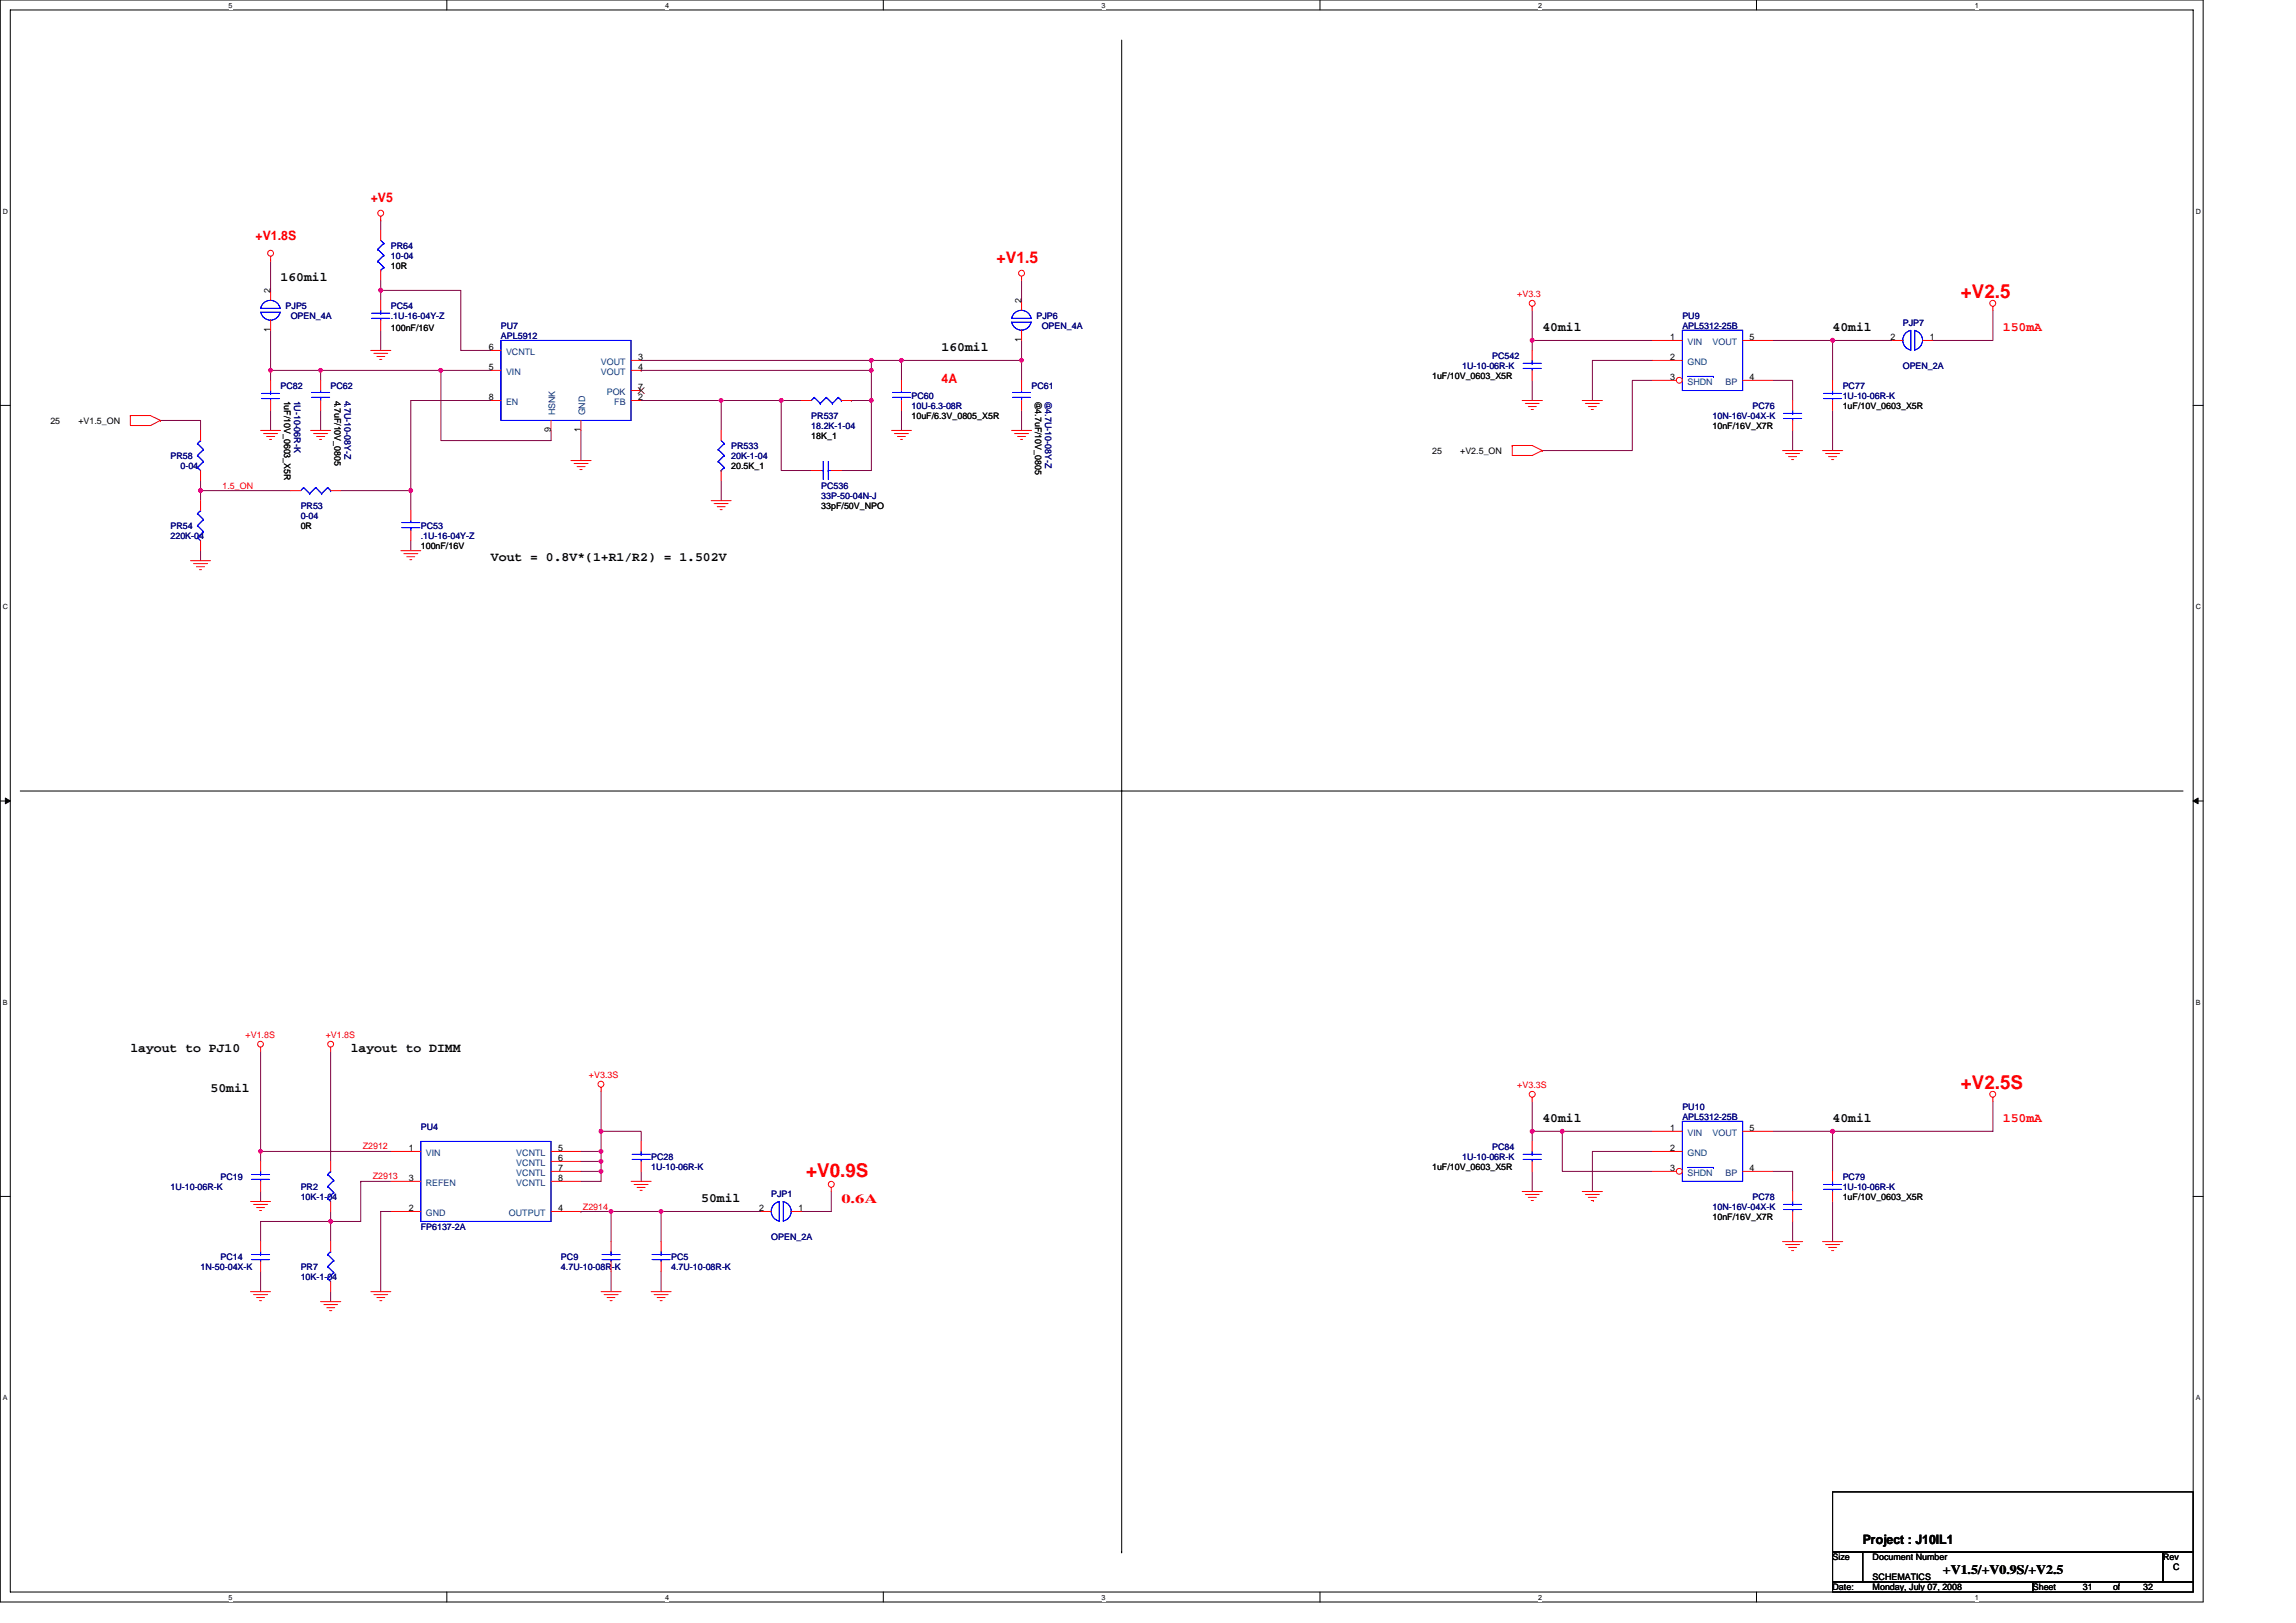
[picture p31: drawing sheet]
<svg xmlns="http://www.w3.org/2000/svg" width="297mm" height="210mm" viewBox="0 0 297 210" stroke-linecap="round" stroke-linejoin="round" font-family="sans-serif">
<defs><g id="words">
<g font-size="2.5" fill="#f00">
<text x="253.7" y="38.5">+V2.5</text>
<text x="253.7" y="140.9">+V2.5S</text>
<text x="104.3" y="152.3">+V0.9S</text>
</g>
<text font-size="2.1" fill="#f00" x="128.9" y="34">+V1.5</text>
<g font-size="1.7" fill="#f00">
<text x="48" y="26.2">+V5</text>
<text x="33.1" y="31.1">+V1.8S</text>
<text x="259.1" y="42.8">150mA</text>
<text x="121.8" y="49.5">4A</text>
<text x="259.1" y="145.2">150mA</text>
<text x="108.9" y="155.7">0.6A</text>
</g>
<g font-size="1.7">
<text x="36.3" y="36.3">160mil</text>
<text x="121.8" y="45.4">160mil</text>
<text x="199.5" y="42.8">40mil</text>
<text x="237.1" y="42.8">40mil</text>
<text x="63.5" y="72.6">Vout = 0.8V*(1+R1/R2) = 1.502V</text>
<text x="16.9" y="136.1">layout to PJ10</text>
<text x="45.4" y="136.1">layout to DIMM</text>
<text x="27.2" y="141.3">50mil</text>
<text x="199.5" y="145.2">40mil</text>
<text x="237.1" y="145.2">40mil</text>
<text x="90.7" y="155.5">50mil</text>
<text x="241" y="199.7">Project : J10IL1</text>
<text x="251.4" y="203.6">+V1.5/+V0.9S/+V2.5</text>
</g>
<g font-size="1.2" fill="#000080">
<text x="50.6" y="32.2">PR64</text>
<text x="50.6" y="33.5">10-04</text>
<text x="37" y="39.9">PJP5</text>
<text x="37.6" y="41.2">OPEN_4A</text>
<text x="50.6" y="39.9">PC54</text>
<text x="50.6" y="41.2">.1U-16-04Y-Z</text>
<text x="134.1" y="41.2">PJP6</text>
<text x="217.7" y="41.2">PU9</text>
<text x="64.8" y="42.5">PU7</text>
<text x="64.8" y="43.8">APL5912</text>
<text x="134.8" y="42.5">OPEN_4A</text>
<text x="189.2" y="47.7">1U-10-06R-K</text>
<text x="193.1" y="46.4">PC542</text>
<text x="217.7" y="42.5">APL5312-25B</text>
<text x="246.2" y="42.1">PJP7</text>
<text x="246.2" y="47.7">OPEN_2A</text>
<text x="36.3" y="50.3">PC82</text>
<text x="38.1" y="51.8" transform="rotate(90 38.1 51.8)">1U-10-06R-K</text>
<text x="42.8" y="50.3">PC62</text>
<text x="44.6" y="51.8" transform="rotate(90 44.6 51.8)">4.7U-10-08Y-Z</text>
<text x="117.9" y="51.6">PC60</text>
<text x="117.9" y="52.9">10U-6.3-08R</text>
<text x="133.5" y="50.3">PC61</text>
<text x="135.2" y="51.8" transform="rotate(90 135.2 51.8)">@4.7U-10-08Y-Z</text>
<text x="226.7" y="52.9">PC76</text>
<text x="238.4" y="50.3">PC77</text>
<text x="238.4" y="51.6">1U-10-06R-K</text>
<text x="22.1" y="59.4">PR58</text>
<text x="94.6" y="58.1">PR533</text>
<text x="94.6" y="59.4">20K-1-04</text>
<text x="105" y="54.2">PR537</text>
<text x="105" y="55.5">18.2K-1-04</text>
<text x="221.5" y="54.2">10N-16V-04X-K</text>
<text x="23.3" y="60.7">0-04</text>
<text x="38.9" y="65.8">PR53</text>
<text x="106.3" y="63.2">PC536</text>
<text x="106.3" y="64.6">33P-50-04N-J</text>
<text x="22.1" y="68.4">PR54</text>
<text x="22.1" y="69.7">220K-04</text>
<text x="38.9" y="67.1">0-04</text>
<text x="54.4" y="68.4">PC53</text>
<text x="54.4" y="69.7">.1U-16-04Y-Z</text>
<text x="217.7" y="143.6">PU10</text>
<text x="54.4" y="146.2">PU4</text>
<text x="193.1" y="148.8">PC84</text>
<text x="217.7" y="144.9">APL5312-25B</text>
<text x="22.1" y="153.9">1U-10-06R-K</text>
<text x="28.5" y="152.6">PC19</text>
<text x="38.9" y="153.9">PR2</text>
<text x="38.9" y="155.2">10K-1-04</text>
<text x="84.2" y="150.1">PC28</text>
<text x="84.2" y="151.3">1U-10-06R-K</text>
<text x="99.8" y="154.8">PJP1</text>
<text x="189.2" y="150.1">1U-10-06R-K</text>
<text x="226.7" y="155.2">PC78</text>
<text x="238.4" y="152.6">PC79</text>
<text x="238.4" y="153.9">1U-10-06R-K</text>
<text x="54.4" y="159.1">FP6137-2A</text>
<text x="99.8" y="160.4">OPEN_2A</text>
<text x="221.5" y="156.5">10N-16V-04X-K</text>
<text x="25.9" y="164.3">1N-50-04X-K</text>
<text x="28.5" y="163">PC14</text>
<text x="38.9" y="164.3">PR7</text>
<text x="38.9" y="165.6">10K-1-04</text>
<text x="72.6" y="163">PC9</text>
<text x="72.6" y="164.3">4.7U-10-08R-K</text>
<text x="86.8" y="163">PC5</text>
<text x="86.8" y="164.3">4.7U-10-08R-K</text>
</g>
<g font-size="1.2">
<text x="50.6" y="34.8">10R</text>
<text x="35" y="38" transform="rotate(-90 35 38)">2</text>
<text x="132.1" y="39.2" transform="rotate(-90 132.1 39.2)">2</text>
<text x="35" y="43" transform="rotate(-90 35 43)">1</text>
<text x="50.6" y="42.8">100nF/16V</text>
<text x="63.2" y="45.3">6</text>
<text x="63.2" y="47.9">5</text>
<text x="82.5" y="46.6">3</text>
<text x="82.5" y="47.9">4</text>
<text x="132.1" y="44.3" transform="rotate(-90 132.1 44.3)">1</text>
<text x="216.1" y="44">1</text>
<text x="216.1" y="46.6">2</text>
<text x="226.4" y="44">5</text>
<text x="244.6" y="44">2</text>
<text x="249.7" y="44">1</text>
<text x="36.8" y="51.8" transform="rotate(90 36.8 51.8)">1uF/10V_0603_X5R</text>
<text x="43.3" y="51.8" transform="rotate(90 43.3 51.8)">4.7uF/10V_0805</text>
<text x="63.2" y="51.8">8</text>
<text x="82.5" y="50.5">7</text>
<text x="82.5" y="51.8">2</text>
<text x="133.9" y="51.8" transform="rotate(90 133.9 51.8)">@4.7uF/10V_0805</text>
<text x="185.3" y="49">1uF/10V_0603_X5R</text>
<text x="216.1" y="49.2">3</text>
<text x="226.4" y="49.2">4</text>
<text x="238.4" y="52.9">1uF/10V_0603_X5R</text>
<text x="6.5" y="54.8">25</text>
<text x="10.1" y="54.8">+V1.5_ON</text>
<text x="71.3" y="55.9" transform="rotate(-90 71.3 55.9)">9</text>
<text x="75.1" y="55.9" transform="rotate(-90 75.1 55.9)">1</text>
<text x="105" y="56.8">18K_1</text>
<text x="117.9" y="54.2">10uF/6.3V_0805_X5R</text>
<text x="185.3" y="58.7">25</text>
<text x="188.9" y="58.7">+V2.5_ON</text>
<text x="221.5" y="55.5">10nF/16V_X7R</text>
<text x="94.6" y="60.7">20.5K_1</text>
<text x="106.3" y="65.8">33pF/50V_NPO</text>
<text x="38.9" y="68.4">0R</text>
<text x="54.4" y="71">100nF/16V</text>
<text x="52.9" y="148.9">1</text>
<text x="72.2" y="148.9">5</text>
<text x="216.1" y="146.3">1</text>
<text x="216.1" y="148.9">2</text>
<text x="226.4" y="146.3">5</text>
<text x="52.9" y="152.8">3</text>
<text x="72.2" y="152.8">8</text>
<text x="72.2" y="150.2">6</text>
<text x="72.2" y="151.5">7</text>
<text x="185.3" y="151.3">1uF/10V_0603_X5R</text>
<text x="216.1" y="151.5">3</text>
<text x="226.4" y="151.5">4</text>
<text x="238.4" y="155.2">1uF/10V_0603_X5R</text>
<text x="52.9" y="156.7">2</text>
<text x="72.2" y="156.7">4</text>
<text x="98.2" y="156.7">2</text>
<text x="103.3" y="156.7">1</text>
<text x="221.5" y="157.8">10nF/16V_X7R</text>
<text x="237.1" y="201.9">Size</text>
<text x="242.3" y="201.9">Document Number</text>
<text x="279.8" y="201.9">Rev</text>
<text x="281.1" y="203.2">C</text>
<text x="237.1" y="205.7">Date:</text>
<text x="242.3" y="205.7">Monday, July 07, 2008</text>
<text x="242.3" y="204.4">SCHEMATICS</text>
<text x="263" y="205.7">Sheet</text>
<text x="269.5" y="205.7">31</text>
<text x="273.4" y="205.7">of</text>
<text x="277.3" y="205.7">32</text>
</g>
<g font-size="1.2" fill="#f00">
<text x="196.3" y="38.4">+V3.3</text>
<text x="28.8" y="63.2">1.5_ON</text>
<text x="31.8" y="134.2">+V1.8S</text>
<text x="42.1" y="134.2">+V1.8S</text>
<text x="76.2" y="139.4">+V3.3S</text>
<text x="196.3" y="140.7">+V3.3S</text>
<text x="46.9" y="148.7">Z2912</text>
<text x="48.2" y="152.6">Z2913</text>
<text x="75.4" y="156.5">Z2914</text>
</g>
<g font-size="1.2" fill="#004080">
<text x="65.5" y="45.9">VCNTL</text>
<text x="77.7" y="47.2">VOUT</text>
<text x="218.3" y="44.6">VIN</text>
<text x="218.3" y="47.2">GND</text>
<text x="221.5" y="44.6">VOUT</text>
<text x="65.5" y="52.4">EN</text>
<text x="65.5" y="48.5">VIN</text>
<text x="71.8" y="53.7" transform="rotate(-90 71.8 53.7)">HSNK</text>
<text x="75.7" y="53.7" transform="rotate(-90 75.7 53.7)">GND</text>
<text x="77.7" y="48.5">VOUT</text>
<text x="78.5" y="51.1">POK</text>
<text x="79.5" y="52.4">FB</text>
<text x="218.3" y="49.8">SHDN</text>
<text x="223.2" y="49.8">BP</text>
<text x="55.1" y="149.5">VIN</text>
<text x="66.8" y="149.5">VCNTL</text>
<text x="218.3" y="146.9">VIN</text>
<text x="218.3" y="149.5">GND</text>
<text x="221.5" y="146.9">VOUT</text>
<text x="55.1" y="153.4">REFEN</text>
<text x="66.8" y="153.4">VCNTL</text>
<text x="66.8" y="150.8">VCNTL</text>
<text x="66.8" y="152.1">VCNTL</text>
<text x="218.3" y="152.1">SHDN</text>
<text x="223.2" y="152.1">BP</text>
<text x="55.1" y="157.3">GND</text>
<text x="65.8" y="157.3">OUTPUT</text>
</g>
<g font-size=".9">
<text x="29.6" y="1">5</text>
<text x="86" y="1">4</text>
<text x="142.5" y="1">3</text>
<text x="199" y="1">2</text>
<text x="255.5" y="1">1</text>
<text x=".4" y="27.7">D</text>
<text x="284.1" y="27.7">D</text>
<text x=".4" y="78.8">C</text>
<text x="284.1" y="78.8">C</text>
<text x=".4" y="130">B</text>
<text x="284.1" y="130">B</text>
<text x=".4" y="181.2">A</text>
<text x="284.1" y="181.2">A</text>
<text x="29.6" y="206.9">5</text>
<text x="86" y="206.9">4</text>
<text x="142.5" y="206.9">3</text>
<text x="199" y="206.9">2</text>
<text x="255.5" y="206.9">1</text>
</g>
</g></defs>
<path d="M0 0h285v207.3h-285zM1.3 1.3h282.4v204.7h-282.4z" fill="none" stroke="#000" stroke-width=".13"/>
<g fill="#fff">
<path d="M29.6 .1h.5v1.1h-.5z"/>
<path d="M29.6 206.1h.5v1.1h-.5z"/>
</g>
<path d="M57.8 0v1.3M57.8 206v1.3" fill="none" stroke="#000" stroke-width=".13"/>
<g fill="#fff">
<path d="M86 .1h.5v1.1h-.5z"/>
<path d="M86 206.1h.5v1.1h-.5z"/>
</g>
<path d="M114.3 0v1.3M114.3 206v1.3" fill="none" stroke="#000" stroke-width=".13"/>
<g fill="#fff">
<path d="M142.5 .1h.5v1.1h-.5z"/>
<path d="M142.5 206.1h.5v1.1h-.5z"/>
</g>
<path d="M170.8 0v1.3M170.8 206v1.3" fill="none" stroke="#000" stroke-width=".13"/>
<g fill="#fff">
<path d="M199 .1h.5v1.1h-.5z"/>
<path d="M199 206.1h.5v1.1h-.5z"/>
</g>
<path d="M227.2 0v1.3M227.2 206v1.3" fill="none" stroke="#000" stroke-width=".13"/>
<g fill="#fff">
<path d="M255.5 .1h.5v1.1h-.5z"/>
<path d="M255.5 206.1h.5v1.1h-.5z"/>
<path d="M.4 26.9h.6v1h-.6z"/>
<path d="M284.1 26.9h.6v1h-.6z"/>
<path d="M.4 78h.6v1.1h-.6z"/>
<path d="M284.1 78h.6v1.1h-.6z"/>
</g>
<path d="M0 52.5h1.3M283.7 52.5h1.3" fill="none" stroke="#000" stroke-width=".13"/>
<g fill="#fff">
<path d="M.4 129.2h.6v1h-.6z"/>
<path d="M284.1 129.2h.6v1h-.6z"/>
</g>
<path d="M0 103.6h1.3M283.7 103.6h1.3" fill="none" stroke="#000" stroke-width=".13"/>
<path d="M.7 103.3l.6 .3-.6 .4zM283.7 103.6l.7-.3v.7z" fill="#000" stroke="#000" stroke-width=".13"/>
<g fill="#fff">
<path d="M.4 180.4h.6v1h-.6z"/>
<path d="M284.1 180.4h.6v1h-.6z"/>
</g>
<path d="M145.1 5.2v195.6M2.6 102.3h279.8M0 154.8h1.3M283.7 154.8h1.3M237.1 193h46.6v7.8h-46.6zM145.1 200.8h.1M237.1 204.7h25.9v1.3h-25.9zM237.1 200.8h3.9v3.9h-3.9zM241 200.8h38.8v3.9h-38.8zM263 204.7h20.7v1.3h-20.7zM279.8 200.8h3.9v3.9h-3.9z" fill="none" stroke="#000" stroke-width=".13"/>
<g fill="none" stroke="#800040" stroke-width=".13">
<path d="M35 33.7v3.9M49.3 37.6h10.3v7.7h3.9M49.3 28.5v1.3M49.3 37.6v1.3M49.3 37.6h.1M49.3 36.3v1.3M132.2 36.3v2.6M20.8 54.4h5.1v1.3M35 47.9h6.5v1.3M35 47.9h.1M35 53.1v2.6M35 42.7v5.2"/>
<path d="M35 47.9v1.3M41.5 47.9h.1M41.5 53.1v2.6M41.5 47.9h15.5M49.3 42.7v2.6M57 47.9v9.1h14.3v-1.3M57 47.9h.1M57 47.9h6.5M63.5 51.8h-10.4v11.7M75.2 55.7v3.9M82.9 51.8h10.4M82.9 46.6h29.8"/>
<path d="M82.9 47.9h.1M82.9 47.9h29.8M93.3 51.8v3.9M93.3 51.8h.1M93.3 51.8h7.8M101.1 51.8h2.6M101.1 51.8v9.1h3.9M101.1 51.8h.1M110.1 51.8h.1M110.1 51.8h2.6M112.7 51.8v9.1h-3.8M112.7 47.9v3.9"/>
<path d="M112.7 46.6h.1M112.7 46.6v1.3M112.7 46.6h19.5M116.6 53.1v2.6M116.6 46.6v2.6M116.6 46.6h.1M132.2 53.1v2.6M132.2 46.6h.1M132.2 44v2.6M132.2 46.6v2.6M198.2 44h15.6M198.2 44h.1"/>
<path d="M198.2 40.2v3.8M198.2 49.2v2.6M198.2 44v1.3M213.8 46.6h-7.8v5.2M213.8 49.2h-2.6v9.1h-11.7M229.3 49.2h2.6v2.6M229.3 44h7.8M231.9 55.7v2.6M237.1 44h.1M237.1 44v5.2M237.1 53.1v5.2M237.1 44h7.8"/>
<path d="M257.8 40.2v3.8h-7.8M25.9 63.5h.1M25.9 71.2v1.3M25.9 63.5v1.3M25.9 62.2v1.3M25.9 63.5h11.7M44.1 63.5h9M53.1 63.5h.1M53.1 70v1.2M53.1 63.5v2.6M93.3 62.2v2.6M33.7 136v13"/>
<path d="M42.8 136v14.3M33.7 149v1.3M33.7 154.2v1.2M33.7 149h.1M33.7 149h16.9M42.8 158h-9.1v2.6M42.8 156.7v1.3M42.8 158h.1M42.8 158v2.6M46.7 152.8v5.2h-3.9M46.7 152.8h.1M46.7 152.8h3.9"/>
<path d="M50.6 156.7h-1.3v10.4M75.2 150.3h2.6M75.2 151.6h2.6M75.2 149h2.6M75.2 156.7h.1M75.2 156.7h10.3M77.8 151.6h.1M77.8 146.4h.1M77.8 149h.1M77.8 146.4v6.4h-2.6M77.8 141.2v5.2h5.1v1.3M77.8 150.3h.1"/>
<path d="M79.1 156.7v3.9M79.1 156.7h.1M82.9 151.6v1.2M85.5 156.7v3.9M85.5 156.7h13M107.5 154.2v2.5h-3.8M198.2 146.4h.1M198.2 142.5v3.9M198.2 151.6v2.6M198.2 146.4v1.3M198.2 146.4h3.9M202.1 146.4h11.7"/>
<path d="M202.1 146.4v5.2h11.7M202.1 146.4h.1M213.8 149h-7.8v5.2M229.3 151.6h2.6v2.6M229.3 146.4h7.8M231.9 158v2.6M237.1 146.4v5.2M237.1 155.4v5.2M237.1 146.4h.1M257.8 142.5v3.9h-20.7M33.7 164.5v2.6M42.8 167.1v1.3"/>
<path d="M79.1 164.5v2.6M85.5 164.5v2.6"/>
</g>
<g fill="#f0f" stroke="#f0f" stroke-width=".13">
<path d="M100.9 51.6h.2h.1l.1 .2-.1 .2h-.1h-.2l-.1-.2z" fill-rule="evenodd"/>
<path d="M56.8 47.7h.2h.2l.1 .2-.1 .2-.2 .1-.2-.1v-.2z" fill-rule="evenodd"/>
<path d="M53 63.3l.1-.1 .2 .1 .1 .2-.1 .1-.2 .1-.1-.1-.1-.1z" fill-rule="evenodd"/>
<path d="M25.8 63.3l.1-.1 .2 .1 .1 .2-.1 .1-.2 .1-.1-.1-.1-.1z" fill-rule="evenodd"/>
<path d="M77.6 146.2l.1-.1 .2 .1 .1 .2-.1 .1-.2 .1-.1-.1-.1-.1z" fill-rule="evenodd"/>
<path d="M42.6 157.8h.2h.1l.1 .2-.1 .2-.1 .1-.2-.1-.1-.2z" fill-rule="evenodd"/>
<path d="M201.9 146.2l.2-.1 .2 .1 .1 .2-.1 .1-.2 .1-.2-.1v-.1z" fill-rule="evenodd"/>
<circle cx="112.7" cy="51.8" r=".24"/>
<circle cx="93.3" cy="51.8" r=".24"/>
<circle cx="132.2" cy="46.6" r=".24"/>
<circle cx="41.5" cy="47.9" r=".24"/>
<circle cx="35" cy="47.9" r=".24"/>
<circle cx="49.3" cy="37.5" r=".25"/>
<circle cx="85.5" cy="156.7" r=".24"/>
<circle cx="79" cy="156.7" r=".24"/>
<circle cx="77.8" cy="151.5" r=".24"/>
<circle cx="77.8" cy="149" r=".24"/>
<circle cx="33.7" cy="149" r=".24"/>
<circle cx="77.8" cy="150.2" r=".24"/>
<circle cx="112.7" cy="46.6" r=".24"/>
<circle cx="116.6" cy="46.6" r=".24"/>
<circle cx="112.7" cy="47.9" r=".24"/>
<circle cx="198.2" cy="44" r=".25"/>
<circle cx="237.1" cy="44" r=".25"/>
<circle cx="198.2" cy="146.4" r=".25"/>
<circle cx="237.1" cy="146.4" r=".25"/>
</g>
<g fill="none" stroke="#f00" stroke-width=".13">
<path d="M35 33.7h.1M35 33.2v.5M49.3 28.5h.1M49.3 28v.5M49.3 29.8v1.3M49.3 35v1.3M132.2 35.8v.5M198.2 39.6v.6M257.8 39.6v.6M16.9 53.8h2.6l1.3 .6M16.9 53.8v1.3h2.6l1.3-.7M16.9 53.8h.1"/>
<path d="M20.8 54.4h.1M33.7 55.7h2.6M34.1 56.1h1.8M34.5 56.5h1M34.9 56.9h.2M35 49.2v1.3M35 51.8v1.3M40.2 55.7h2.6M40.6 56.1h1.8M41 56.5h1M41.4 56.9h.2M41.5 49.2v1.3"/>
<path d="M41.5 51.8v1.3M48 45.3h2.6M48.4 45.7h1.8M48.7 46.1h1.1M49.1 46.5h.3M73.9 59.6h2.6M74.3 60h1.8M103.7 51.8h1.3M108.9 51.8h1.2M115.3 55.7h2.6M115.7 56.1h1.8M116.1 56.5h1"/>
<path d="M116.5 56.9h.3M116.6 49.2v1.3M116.6 51.8v1.3M130.9 55.7h2.6M131.3 56.1h1.8M131.7 56.5h1M132 56.9h.3M132.2 49.2v1.3M132.2 51.8v1.3M195.6 57.6h2.6l1.3 .7M195.6 57.6v1.3h2.6l1.3-.6M195.6 57.6h.1"/>
<path d="M196.9 51.8h2.6M197.3 52.2h1.8M197.7 52.6h1.1M198.1 53h.3M198.2 45.3v1.3M198.2 47.9v1.3M199.5 58.3h.1M204.7 51.8h2.6M205.1 52.2h1.8M205.5 52.6h1M205.9 53h.2M213.8 44h3.9"/>
<path d="M213.8 46.6h3.9M230.6 58.3h2.6M231 58.7h1.8M231.4 59.1h1M231.8 59.5h.2M235.8 58.3h2.6M236.2 58.7h1.8M236.6 59.1h1M237 59.5h.2M244.9 44h1.3M248.7 44h1.3M24.7 72.5h2.5"/>
<path d="M25 72.9h1.9M25.4 73.3h1.1M25.8 73.7h.3M25.9 64.8v1.3M25.9 70v1.2M37.6 63.5h1.3M42.8 63.5h1.3M51.9 71.2h2.5M52.2 71.6h1.9M52.6 72h1.1M53 72.4h.3M53.1 66.1v1.3"/>
<path d="M53.1 68.6v1.4M74.7 60.4h1M75 60.7h.3M92 64.8h2.6M92.4 65.2h1.8M92.8 65.6h1M93.2 65.9h.2M33.7 135.5v.5M42.8 135.5v.5M32.4 155.4h2.6M32.8 155.8h1.8M33.2 156.2h1"/>
<path d="M33.6 156.6h.2M42.8 150.3v1.3M42.8 155.4v1.3M50.6 149h3.8M50.6 152.8h3.8M50.6 156.7h3.8M71.3 149h3.9M71.3 152.8h3.9M71.3 150.3h3.9M71.3 156.7h3.9M71.3 151.6h3.9M77.8 140.7v.5"/>
<path d="M81.6 152.8h2.6M82 153.2h1.8M82.4 153.6h1.1M82.8 154h.3M107.5 153.6v.6M196.9 154.2h2.6M197.3 154.5h1.8M197.7 154.9h1.1M198.1 155.3h.3M198.2 142v.5M204.7 154.2h2.6M205.1 154.5h1.8"/>
<path d="M205.5 154.9h1M205.9 155.3h.2M206.1 155.3h.1M231.9 154.2v1.2M231.9 156.7v1.3M237.1 151.6v1.2M237.1 154.2v1.2M257.8 142v.5M32.4 167.1h2.6M32.8 167.5h1.8M33.2 167.9h1M33.6 168.3h.2"/>
<path d="M41.5 168.4h2.6M41.9 168.8h1.8M42.3 169.2h1M42.6 169.6h.3M42.8 160.6v1.3M42.8 165.8v1.3M48 167.1h2.6M48.4 167.5h1.8M48.7 167.9h1.1M49.1 168.3h.3M77.8 167.1h2.5M78.1 167.5h1.9"/>
<path d="M78.5 167.9h1.1M78.9 168.3h.3M84.2 167.1h2.6M84.6 167.5h1.8M85 167.9h1M85.4 168.3h.3M85.5 160.6v1.3M85.5 163.2v1.3M230.6 160.6h2.6M231 161h1.8M231.4 161.4h1M231.8 161.8h.2"/>
<path d="M235.8 160.6h2.6M236.2 161h1.8M236.6 161.4h1M237 161.8h.2"/>
<circle cx="35" cy="32.8" r=".38"/>
<circle cx="49.3" cy="27.6" r=".38"/>
<circle cx="132.2" cy="35.3" r=".38"/>
<circle cx="198.2" cy="39.2" r=".38"/>
<circle cx="257.8" cy="39.2" r=".38"/>
<circle cx="33.7" cy="135.1" r=".38"/>
<circle cx="42.8" cy="135.1" r=".38"/>
<circle cx="77.7" cy="140.3" r=".38"/>
<circle cx="107.5" cy="153.2" r=".38"/>
<circle cx="198.2" cy="141.6" r=".38"/>
<circle cx="257.8" cy="141.6" r=".38"/>
</g>
<g fill="none" stroke="#00f" stroke-width=".13">
<path d="M48.9 32.3h.1M48.9 33.8h.1M48.9 32.3l.8 .7M48.9 33.8l.8 .8M49.3 35h.1M49.3 31.1l.4 .4M49.7 31.5h.1M49.7 33h.1M49.7 34.6h.1M49.7 31.5l-.8 .8M49.7 33l-.8 .8M49.7 34.6l-.4 .4"/>
<path d="M33.8 50.9h2.4M33.8 51.6h2.4M35 51.6v.2M35 50.9h.1M35 50.5v.4M40.3 51.4h2.3M40.3 50.8h2.3M41.5 50.5v.3M41.5 51.4h.1M41.5 51.4v.4M105.3 51.4h.1M105.3 51.4l-.3 .4"/>
<path d="M105.3 51.4l.8 .8M106.1 52.2h.1M106.9 51.4h.1M106.9 51.4l-.8 .8M106.9 51.4l.8 .8M107.7 52.2h.1M108.5 51.4h.1M108.5 51.4l-.8 .8M108.5 51.4l.4 .4M108.9 51.8h.1M115.5 51.4h2.3M115.5 50.8h2.3"/>
<path d="M116.6 50.5v.3M116.6 51.4h.1M116.6 51.4v.4M131 51.4h2.3M131 50.8h2.3M132.2 50.5v.3M132.2 51.4h.1M132.2 51.4v.4M197.1 47h2.3M197.1 47.7h2.3M198.2 47.7v.2M198.2 47h.1"/>
<path d="M198.2 46.6v.4M217.7 42.7h7.7v7.8h-7.7zM218.3 48.7h3.4M221.7 48.7h.1M247.2 42.8a1.27 1.27 0 0 0-1 1.2 1.26 1.26 0 0 0 1 1.3M247.2 42.7v2.6M247.7 42.8a1.28 1.28 0 0 1 1 1.2 1.3 1.3 0 0 1-1 1.3M247.7 42.7v2.6M25.5 69.6h.1M25.5 68h.1M25.5 66.4h.1M25.5 69.6l.4 .4"/>
<path d="M25.5 68l.8 .8M25.5 66.4l.8 .8M25.9 66.1h.1M25.9 66.1l-.4 .3M26.3 68.8h.1M26.3 67.2h.1M26.3 68.8l-.8 .8M26.3 67.2l-.8 .8M39.3 63.1h.1M39.3 63.1l-.4 .4M39.3 63.1l.8 .8M40.1 63.9h.1"/>
<path d="M40.8 63.1h.1M40.8 63.1l-.7 .8M40.8 63.1l.8 .8M41.6 63.9h.1M42.4 63.1h.1M42.4 63.1l-.8 .8M42.4 63.1l.4 .4M42.8 63.5h.1M52 68.3h2.3M52 67.6h2.3M53.1 67.4v.2M53.1 68.3h.1"/>
<path d="M53.1 68.3v.3M42.4 155h.1M42.4 153.5h.1M42.4 152h.1M42.4 155l.4 .4M42.4 153.5l.8 .8M42.4 152l.8 .7M42.8 151.6h.1M42.8 151.6l-.4 .4M43.2 154.3h.1M43.2 152.7h.1M43.2 154.3l-.8 .7"/>
<path d="M43.2 152.7l-.8 .8M54.4 147.7h16.9v10.3h-16.9zM230.8 155.8h2.3M230.8 156.5h2.3M231.9 156.5v.2M231.9 155.8h.1M231.9 155.4v.4M235.9 153.2h2.3M235.9 153.9h2.3M237.1 153.9v.3M237.1 153.2h.1M237.1 152.8v.4"/>
<path d="M42.4 165.4h.1M42.4 163.9h.1M42.4 162.3h.1M42.4 165.4l.4 .4M42.4 163.9l.8 .7M42.4 162.3l.8 .8M42.8 161.9h.1M42.8 161.9l-.4 .4M43.2 164.6h.1M43.2 163.1h.1M43.2 164.6l-.8 .8M43.2 163.1l-.8 .8"/>
<path d="M84.4 162.3h2.3M84.4 163h2.3M85.5 163v.2M85.5 162.3h.1M85.5 161.9v.4"/>
</g>
<circle cx="217.3" cy="49.2" r=".38" fill="#fff" stroke="#f00" stroke-width=".13"/>
<g fill="none" stroke="#f00" stroke-width=".13">
<path d="M35 37.6v1.3M49.3 38.9v1.3M132.2 38.9v1.3M25.9 55.7v1.3M35 41.4v1.3M49.3 41.4v1.3M63.5 51.8h1.3M63.5 45.3h1.3M63.5 47.9h1.3M71.3 54.4v1.3M75.2 54.4v1.3M81.6 51.8h1.3"/>
<path d="M81.6 46.6h1.3M81.6 47.9h1.3M81.6 50.5h1.3M132.2 42.7v1.3M213.8 49.2h3.1M225.4 49.2h3.9M225.4 44h3.9M231.9 51.8v1.3M231.9 54.4v1.3M237.1 49.2v1.3M237.1 51.8v1.3M25.9 60.9v1.3"/>
<path d="M105 60.9h1.3M107.5 60.9h1.4M82.9 147.7v1.3M82.9 150.3v1.3M98.5 156.7h1.3M102.4 156.7h1.3M198.2 147.7v1.3M198.2 150.3v1.3M213.8 146.4h3.9M213.8 149h3.9M33.7 160.6v1.3M33.7 163.2v1.3"/>
<path d="M79.1 160.6v1.3M79.1 163.2v1.3"/>
</g>
<g fill="none" stroke="#00f" stroke-width=".13">
<path d="M33.7 39.9h2.6M33.7 39.9a1.28 1.28 0 0 1 1.3-1 1.28 1.28 0 0 1 1.2 1M25.5 58.9h.1M25.5 57.4h.1M25.5 58.9l.8 .8M25.5 57.4l.8 .8M25.9 57h.1M25.9 57l-.4 .4M26.3 59.7h.1M26.3 58.2h.1M26.3 59.7l-.8 .8M26.3 58.2l-.8 .7"/>
<path d="M33.7 40.4h2.6M33.7 40.4a1.27 1.27 0 0 0 1.3 1 1.27 1.27 0 0 0 1.2-1M48.1 40.5h2.3M48.1 41.2h2.3M49.3 41.2v.2M49.3 40.5h.1M49.3 40.2v.3M64.8 44h16.8v10.4h-16.8zM106.5 59.7v2.3M107.2 59.7v2.3M130.9 41.2h2.6M130.9 41.7h2.6"/>
<path d="M130.9 41.2a1.28 1.28 0 0 1 1.2-1 1.28 1.28 0 0 1 1.3 1M130.9 41.7a1.27 1.27 0 0 0 1.2 1 1.27 1.27 0 0 0 1.3-1M230.8 53.5h2.3M230.8 54.1h2.3M231.9 54.1v.3M231.9 53.5h.1M231.9 53.1v.4M235.9 50.9h2.3M235.9 51.6h2.3M237.1 51.6v.2M237.1 50.9h.1M237.1 50.5v.4"/>
<path d="M25.5 60.5h.1M25.5 60.5l.4 .4M106.3 60.9h.2M107.2 60.9h.1M107.2 60.9h.3M81.8 149.4h2.3M81.8 150h2.3M82.9 150v.3M82.9 149.4h.1M82.9 149v.4M100.8 155.5a1.28 1.28 0 0 0-1 1.2 1.28 1.28 0 0 0 1 1.3M100.8 155.4v2.6"/>
<path d="M101.3 155.5a1.27 1.27 0 0 1 1.1 1.2 1.27 1.27 0 0 1-1.1 1.3M101.3 155.4v2.6M197.1 149.4h2.3M197.1 150h2.3M198.2 150v.3M198.2 149.4h.1M198.2 149v.4M217.7 145.1h7.7v7.7h-7.7zM218.3 151h3.4M221.7 151h.1M32.6 162.3h2.3M32.6 163h2.3"/>
<path d="M33.7 163v.2M33.7 162.3h.1M33.7 161.9v.4M77.9 162.3h2.3M77.9 163h2.3M79.1 163v.2M79.1 162.3h.1M79.1 161.9v.4"/>
</g>
<path d="M82.6 50.1l.8 .8M83.3 50.1l-.8 .8" fill="none" stroke="#804000" stroke-width=".13"/>
<circle cx="217.3" cy="151.5" r=".38" fill="#fff" stroke="#f00" stroke-width=".13"/>
<path d="M93.3 55.7v1.3M93.3 60.9v1.3M33.7 150.3v1.3M33.7 152.8v1.4M213.8 151.6h3.1M225.4 151.6h3.9M225.4 146.4h3.9" fill="none" stroke="#f00" stroke-width=".13"/>
<g fill="none" stroke="#00f" stroke-width=".13">
<path d="M92.9 58.2h.1M92.9 59.7h.1M92.9 58.2l.8 .7M92.9 59.7l.8 .8M93.3 57l.4 .4M93.7 57.4h.1M93.7 58.9h.1M93.7 57.4l-.8 .8M93.7 58.9l-.8 .8M93.3 60.9h.1M93.7 60.5h.1M93.7 60.5l-.4 .4"/>
<path d="M32.6 152h2.3M32.6 152.6h2.3M33.7 152.6v.2M33.7 152h.1M33.7 151.6v.4"/>
</g>
<g fill="#f0f" stroke="#f0f" stroke-width=".13">
<path d="M100.9 51.6h.2h.1l.1 .2-.1 .2h-.1h-.2l-.1-.2z" fill-rule="evenodd"/>
<path d="M56.8 47.7h.2h.2l.1 .2-.1 .2-.2 .1-.2-.1v-.2z" fill-rule="evenodd"/>
<path d="M53 63.3l.1-.1 .2 .1 .1 .2-.1 .1-.2 .1-.1-.1-.1-.1z" fill-rule="evenodd"/>
<path d="M25.8 63.3l.1-.1 .2 .1 .1 .2-.1 .1-.2 .1-.1-.1-.1-.1z" fill-rule="evenodd"/>
<path d="M77.6 146.2l.1-.1 .2 .1 .1 .2-.1 .1-.2 .1-.1-.1-.1-.1z" fill-rule="evenodd"/>
<path d="M42.6 157.8h.2h.1l.1 .2-.1 .2-.1 .1-.2-.1-.1-.2z" fill-rule="evenodd"/>
<path d="M201.9 146.2l.2-.1 .2 .1 .1 .2-.1 .1-.2 .1-.2-.1v-.1z" fill-rule="evenodd"/>
<circle cx="112.7" cy="51.8" r=".24"/>
<circle cx="93.3" cy="51.8" r=".24"/>
<circle cx="132.2" cy="46.6" r=".24"/>
<circle cx="41.5" cy="47.9" r=".24"/>
<circle cx="35" cy="47.9" r=".24"/>
<circle cx="49.3" cy="37.5" r=".25"/>
<circle cx="85.5" cy="156.7" r=".24"/>
<circle cx="79" cy="156.7" r=".24"/>
<circle cx="77.8" cy="151.5" r=".24"/>
<circle cx="77.8" cy="149" r=".24"/>
<circle cx="33.7" cy="149" r=".24"/>
<circle cx="77.8" cy="150.2" r=".24"/>
<circle cx="112.7" cy="46.6" r=".24"/>
<circle cx="116.6" cy="46.6" r=".24"/>
<circle cx="112.7" cy="47.9" r=".24"/>
<circle cx="198.2" cy="44" r=".25"/>
<circle cx="237.1" cy="44" r=".25"/>
<circle cx="198.2" cy="146.4" r=".25"/>
<circle cx="237.1" cy="146.4" r=".25"/>
</g>
<use href="#words"/>
</svg>
